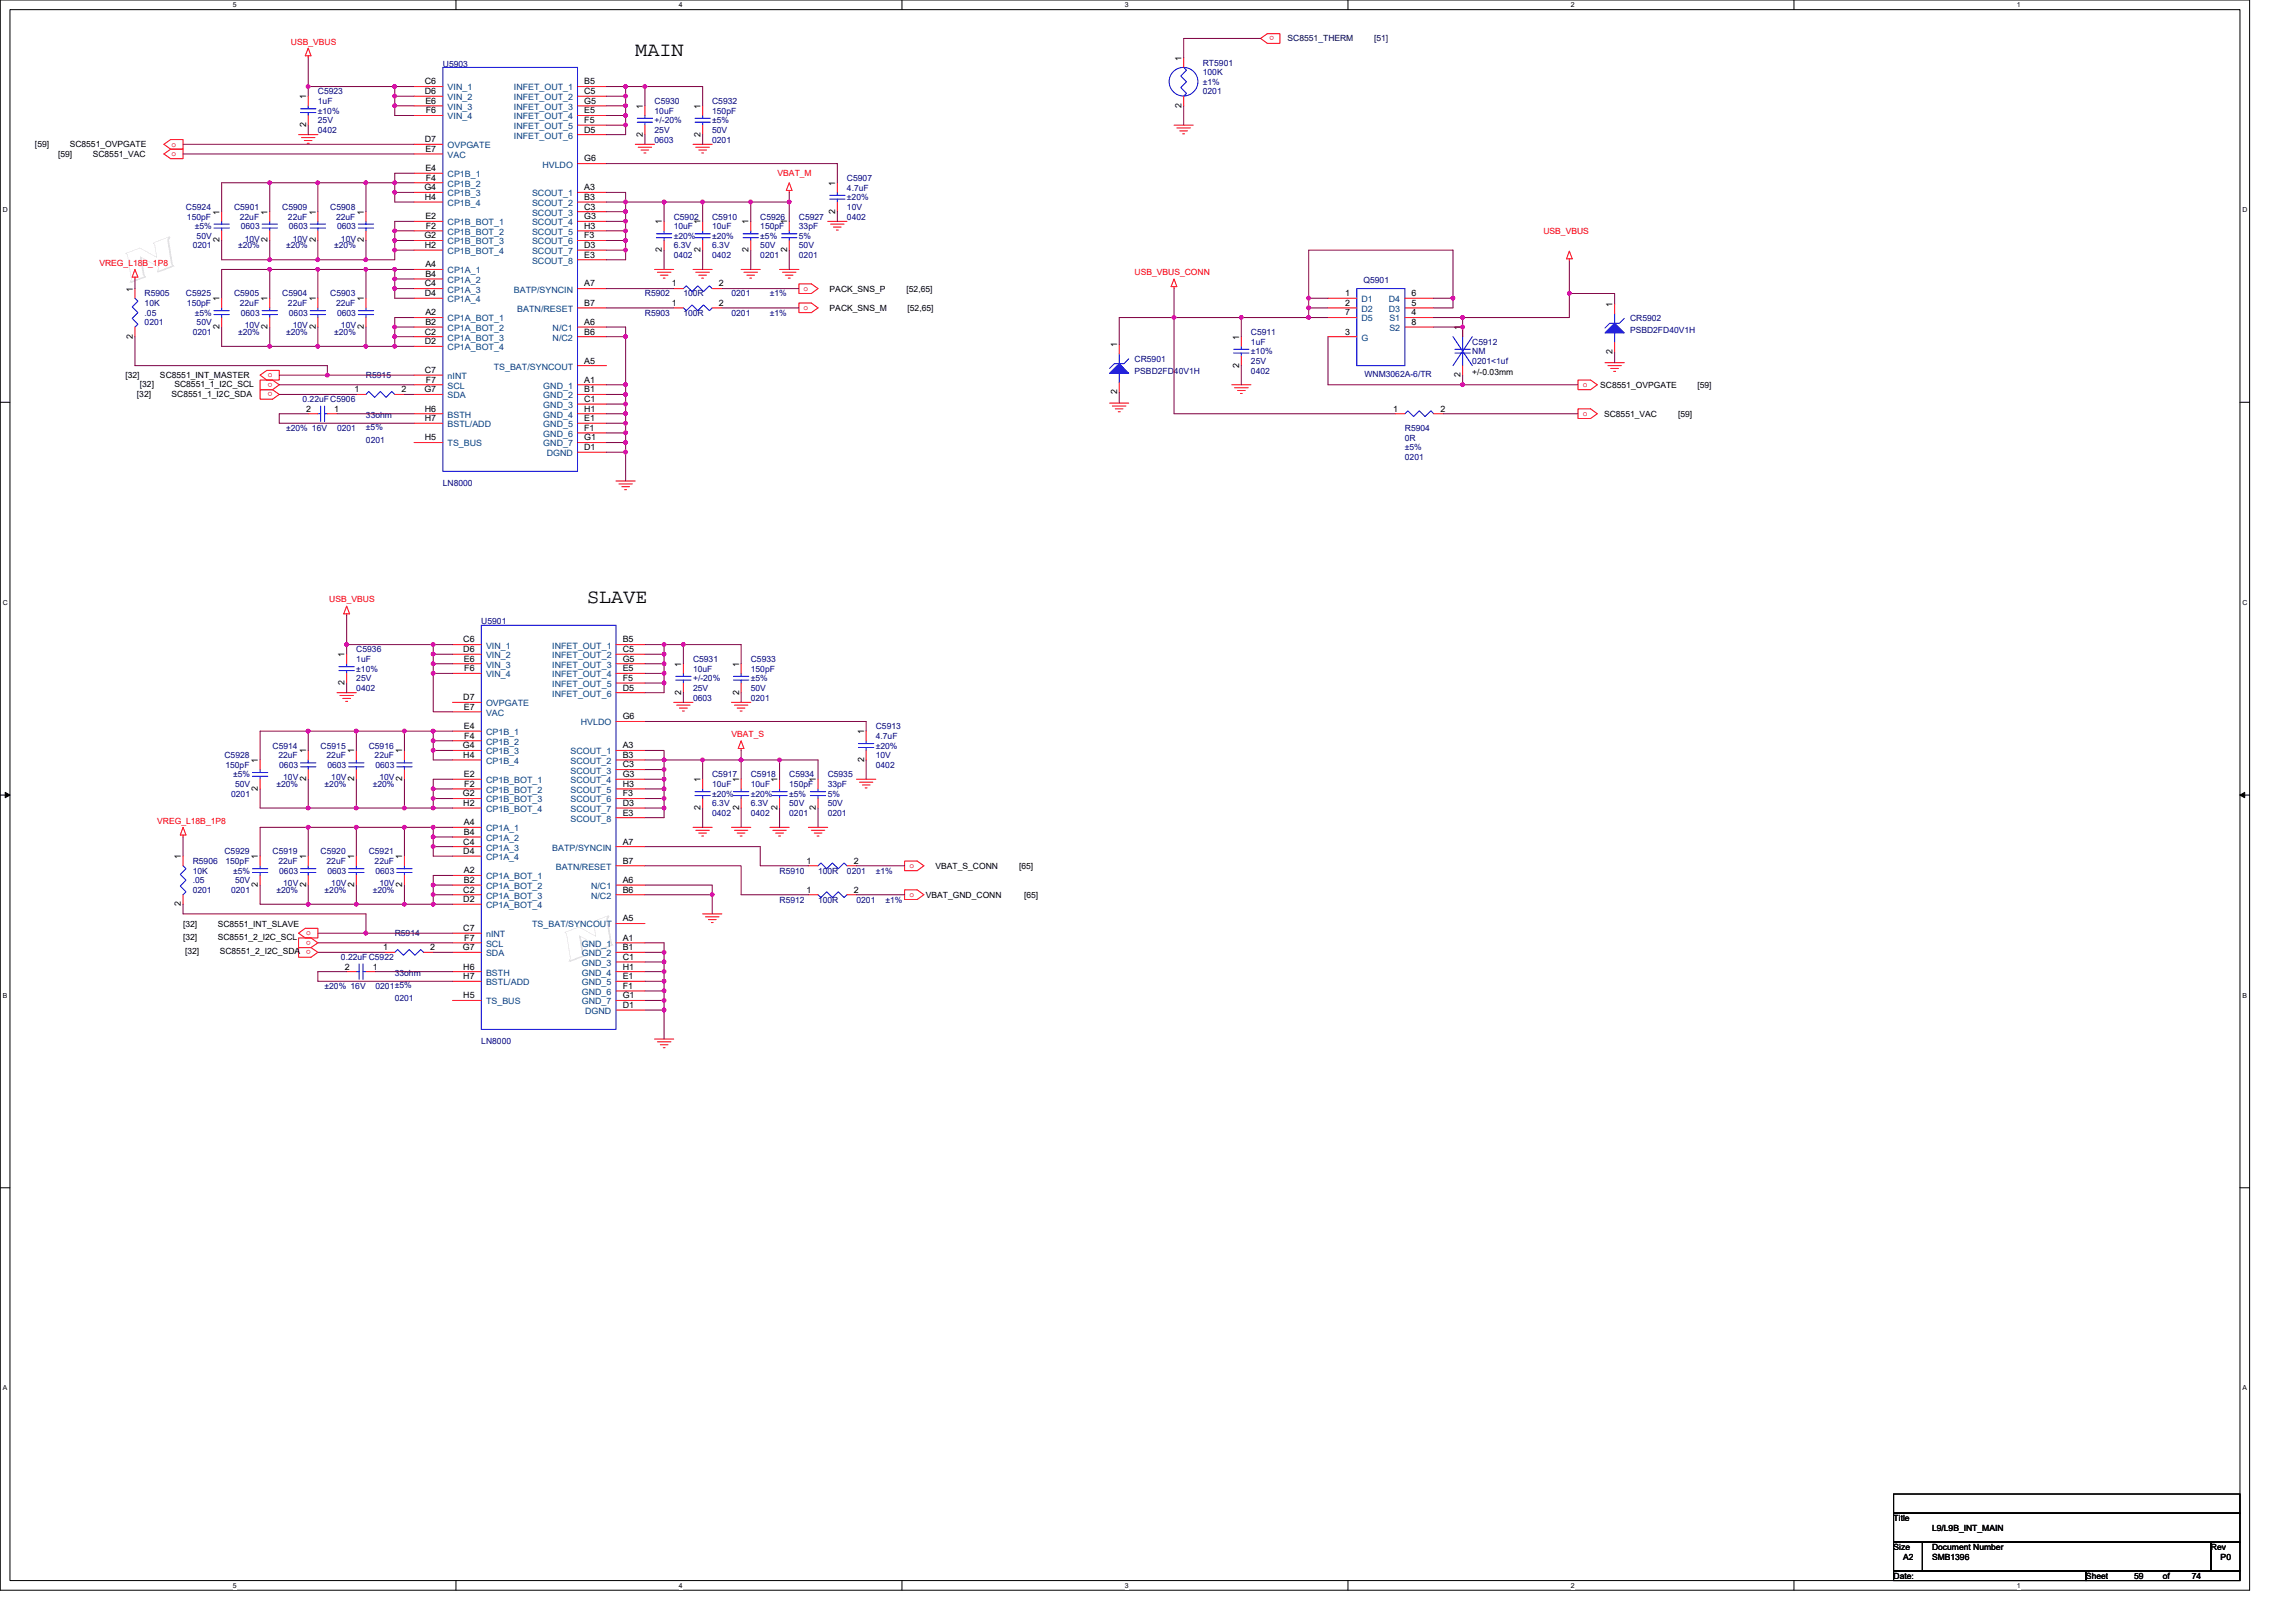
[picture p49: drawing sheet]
<svg xmlns="http://www.w3.org/2000/svg" width="297mm" height="210mm" viewBox="0 0 297 210" stroke-linecap="round" stroke-linejoin="round" font-family="sans-serif">
<defs><g id="words">
<g font-size="2.6">
<text x="82.2" y="7.2">MAIN</text>
<text x="76" y="78">SLAVE</text>
</g>
<g font-size="1.1" fill="#f00">
<text x="37.6" y="5.8">USB_VBUS</text>
<text x="164.8" y="4.7" transform="rotate(180 164.8 4.7)">o</text>
<text x="22.2" y="19">o</text>
<text x="22.2" y="20.2">o</text>
<text x="100.6" y="22.8">VBAT_M</text>
<text x="12.9" y="34.4">VREG_L18B_1P8</text>
<text x="146.8" y="35.6">USB_VBUS_CONN</text>
<text x="199.7" y="30.3">USB_VBUS</text>
<text x="104" y="37.6">o</text>
<text x="104" y="40.1">o</text>
<text x="34.6" y="48.8">o</text>
<text x="35.3" y="50.7" transform="rotate(180 35.3 50.7)">o</text>
<text x="35.3" y="49.5" transform="rotate(180 35.3 49.5)">o</text>
<text x="204.8" y="50.1">o</text>
<text x="204.8" y="53.8">o</text>
<text x="42.6" y="77.9">USB_VBUS</text>
<text x="94.6" y="95.4">VBAT_S</text>
<text x="20.3" y="106.6">VREG_L18B_1P8</text>
<text x="117.7" y="112.3">o</text>
<text x="117.7" y="116">o</text>
<text x="39.6" y="121">o</text>
<text x="40.2" y="122.9" transform="rotate(180 40.2 122.9)">o</text>
<text x="40.2" y="121.7" transform="rotate(180 40.2 121.7)">o</text>
</g>
<g font-size="1.1" fill="#000040">
<text x="166.6" y="5.2">SC8551_THERM</text>
<text x="177.8" y="5.2">[51]</text>
</g>
<g font-size="1.1">
<text x="55" y="10.9">C6</text>
<text x="75.6" y="10.9">B5</text>
<text x="152.9" y="7.9" transform="rotate(-90 152.9 7.9)">1</text>
<text x="39.6" y="16.4" transform="rotate(-90 39.6 16.4)">2</text>
<text x="39.6" y="12.8" transform="rotate(-90 39.6 12.8)">1</text>
<text x="55" y="12.2">D6</text>
<text x="55" y="13.4">E6</text>
<text x="55.1" y="14.7">F6</text>
<text x="75.6" y="12.2">C5</text>
<text x="75.6" y="17.1">D5</text>
<text x="75.6" y="14.7">E5</text>
<text x="75.6" y="15.9">F5</text>
<text x="75.6" y="13.4">G5</text>
<text x="83.2" y="17.7" transform="rotate(-90 83.2 17.7)">2</text>
<text x="83.2" y="14.1" transform="rotate(-90 83.2 14.1)">1</text>
<text x="90.6" y="17.7" transform="rotate(-90 90.6 17.7)">2</text>
<text x="90.6" y="14.1" transform="rotate(-90 90.6 14.1)">1</text>
<text x="152.9" y="13.9" transform="rotate(-90 152.9 13.9)">2</text>
<text x="4.5" y="19.1">[59]</text>
<text x="7.5" y="20.3">[59]</text>
<text x="9" y="19.1">SC8551_OVPGATE</text>
<text x="12" y="20.3">SC8551_VAC</text>
<text x="55" y="18.4">D7</text>
<text x="55" y="22.1">E4</text>
<text x="55" y="19.6">E7</text>
<text x="55.1" y="23.4">F4</text>
<text x="75.6" y="20.9">G6</text>
<text x="28.4" y="27.8" transform="rotate(-90 28.4 27.8)">1</text>
<text x="34.6" y="27.8" transform="rotate(-90 34.6 27.8)">1</text>
<text x="40.8" y="27.8" transform="rotate(-90 40.8 27.8)">1</text>
<text x="47.1" y="27.8" transform="rotate(-90 47.1 27.8)">1</text>
<text x="54.9" y="24.6">G4</text>
<text x="55" y="25.9">H4</text>
<text x="55" y="28.4">E2</text>
<text x="55.1" y="29.6">F2</text>
<text x="75.6" y="24.6">A3</text>
<text x="75.6" y="25.9">B3</text>
<text x="75.6" y="27.1">C3</text>
<text x="75.6" y="28.4">G3</text>
<text x="75.6" y="29.6">H3</text>
<text x="85.6" y="29" transform="rotate(-90 85.6 29)">1</text>
<text x="90.6" y="29" transform="rotate(-90 90.6 29)">1</text>
<text x="96.9" y="29" transform="rotate(-90 96.9 29)">1</text>
<text x="101.8" y="29" transform="rotate(-90 101.8 29)">1</text>
<text x="108.1" y="27.6" transform="rotate(-90 108.1 27.6)">2</text>
<text x="108.1" y="24" transform="rotate(-90 108.1 24)">1</text>
<text x="28.4" y="31.4" transform="rotate(-90 28.4 31.4)">2</text>
<text x="34.6" y="31.4" transform="rotate(-90 34.6 31.4)">2</text>
<text x="40.8" y="31.4" transform="rotate(-90 40.8 31.4)">2</text>
<text x="47.1" y="31.4" transform="rotate(-90 47.1 31.4)">2</text>
<text x="54.9" y="30.8">G2</text>
<text x="55" y="32.1">H2</text>
<text x="55" y="34.6">A4</text>
<text x="55" y="35.8">B4</text>
<text x="75.6" y="32.1">D3</text>
<text x="75.6" y="33.3">E3</text>
<text x="75.6" y="30.8">F3</text>
<text x="85.6" y="32.6" transform="rotate(-90 85.6 32.6)">2</text>
<text x="90.6" y="32.6" transform="rotate(-90 90.6 32.6)">2</text>
<text x="96.9" y="32.6" transform="rotate(-90 96.9 32.6)">2</text>
<text x="101.8" y="32.6" transform="rotate(-90 101.8 32.6)">2</text>
<text x="17.2" y="37.7" transform="rotate(-90 17.2 37.7)">1</text>
<text x="28.4" y="39" transform="rotate(-90 28.4 39)">1</text>
<text x="34.6" y="39" transform="rotate(-90 34.6 39)">1</text>
<text x="40.8" y="39" transform="rotate(-90 40.8 39)">1</text>
<text x="47.1" y="39" transform="rotate(-90 47.1 39)">1</text>
<text x="55" y="37.1">C4</text>
<text x="55" y="38.3">D4</text>
<text x="55" y="40.8">A2</text>
<text x="75.6" y="39.6">B7</text>
<text x="75.6" y="37.1">A7</text>
<text x="86.9" y="37.1">1</text>
<text x="86.9" y="39.6">1</text>
<text x="93" y="37.1">2</text>
<text x="93" y="39.6">2</text>
<text x="107.3" y="37.7">PACK_SNS_P</text>
<text x="107.3" y="40.2">PACK_SNS_M</text>
<text x="117.3" y="37.7">[52,65]</text>
<text x="117.4" y="40.2">[52,65]</text>
<text x="174" y="38.3">1</text>
<text x="174" y="39.6">2</text>
<text x="174" y="40.8">7</text>
<text x="182.6" y="40.8">4</text>
<text x="182.6" y="39.6">5</text>
<text x="182.6" y="38.3">6</text>
<text x="208.6" y="39.7" transform="rotate(-90 208.6 39.7)">1</text>
<text x="17.2" y="43.8" transform="rotate(-90 17.2 43.8)">2</text>
<text x="28.4" y="42.6" transform="rotate(-90 28.4 42.6)">2</text>
<text x="34.6" y="42.6" transform="rotate(-90 34.6 42.6)">2</text>
<text x="40.8" y="42.6" transform="rotate(-90 40.8 42.6)">2</text>
<text x="47.1" y="42.6" transform="rotate(-90 47.1 42.6)">2</text>
<text x="55" y="43.3">C2</text>
<text x="55" y="44.5">D2</text>
<text x="55" y="42">B2</text>
<text x="75.6" y="47">A5</text>
<text x="75.6" y="42">A6</text>
<text x="75.6" y="43.3">B6</text>
<text x="144.5" y="44.9" transform="rotate(-90 144.5 44.9)">1</text>
<text x="160.3" y="47.6" transform="rotate(-90 160.3 47.6)">2</text>
<text x="160.3" y="43.9" transform="rotate(-90 160.3 43.9)">1</text>
<text x="174" y="43.3">3</text>
<text x="182.6" y="42">8</text>
<text x="189" y="42.7" transform="rotate(-90 189 42.7)">1</text>
<text x="208.6" y="45.8" transform="rotate(-90 208.6 45.8)">2</text>
<text x="16.2" y="48.9">[32]</text>
<text x="17.7" y="51.3">[32]</text>
<text x="18.1" y="50.1">[32]</text>
<text x="20.7" y="48.9">SC8551_INT_MASTER</text>
<text x="22.2" y="51.3">SC8551_1_I2C_SDA</text>
<text x="22.6" y="50.1">SC8551_1_I2C_SCL</text>
<text x="39.6" y="53.3">2</text>
<text x="43.2" y="53.3">1</text>
<text x="45.8" y="50.8">1</text>
<text x="51.9" y="50.8">2</text>
<text x="54.9" y="50.8">G7</text>
<text x="55" y="48.3">C7</text>
<text x="55" y="53.3">H6</text>
<text x="55.1" y="49.5">F7</text>
<text x="75.6" y="49.5">A1</text>
<text x="75.6" y="50.8">B1</text>
<text x="75.6" y="52">C1</text>
<text x="75.6" y="53.3">H1</text>
<text x="144.5" y="51" transform="rotate(-90 144.5 51)">2</text>
<text x="180.3" y="53.3">1</text>
<text x="186.3" y="53.3">2</text>
<text x="189" y="48.8" transform="rotate(-90 189 48.8)">2</text>
<text x="190.5" y="48.6">+/-0.03mm</text>
<text x="207" y="50.2">SC8551_OVPGATE</text>
<text x="207.5" y="53.9">SC8551_VAC</text>
<text x="217.1" y="53.9">[59]</text>
<text x="219.6" y="50.2">[59]</text>
<text x="55" y="57">H5</text>
<text x="55" y="54.5">H7</text>
<text x="75.6" y="54.5">E1</text>
<text x="75.6" y="55.7">F1</text>
<text x="75.6" y="57">G1</text>
<text x="75.6" y="58.2">D1</text>
<text x="59.9" y="83.1">C6</text>
<text x="80.6" y="83.1">B5</text>
<text x="44.6" y="88.6" transform="rotate(-90 44.6 88.6)">2</text>
<text x="44.6" y="85" transform="rotate(-90 44.6 85)">1</text>
<text x="59.9" y="84.4">D6</text>
<text x="60" y="85.6">E6</text>
<text x="60.1" y="86.8">F6</text>
<text x="80.6" y="84.4">C5</text>
<text x="80.6" y="89.3">D5</text>
<text x="80.6" y="86.8">E5</text>
<text x="80.6" y="88.1">F5</text>
<text x="80.6" y="85.6">G5</text>
<text x="88.1" y="89.9" transform="rotate(-90 88.1 89.9)">2</text>
<text x="88.1" y="86.3" transform="rotate(-90 88.1 86.3)">1</text>
<text x="95.6" y="89.9" transform="rotate(-90 95.6 89.9)">2</text>
<text x="95.6" y="86.3" transform="rotate(-90 95.6 86.3)">1</text>
<text x="59.9" y="90.6">D7</text>
<text x="60" y="94.3">E4</text>
<text x="60" y="91.8">E7</text>
<text x="60.1" y="95.6">F4</text>
<text x="80.6" y="93.1">G6</text>
<text x="111.8" y="95" transform="rotate(-90 111.8 95)">1</text>
<text x="33.4" y="98.7" transform="rotate(-90 33.4 98.7)">1</text>
<text x="39.6" y="101.1" transform="rotate(-90 39.6 101.1)">2</text>
<text x="39.6" y="97.5" transform="rotate(-90 39.6 97.5)">1</text>
<text x="45.8" y="101.1" transform="rotate(-90 45.8 101.1)">2</text>
<text x="45.8" y="97.5" transform="rotate(-90 45.8 97.5)">1</text>
<text x="52" y="101.1" transform="rotate(-90 52 101.1)">2</text>
<text x="52" y="97.5" transform="rotate(-90 52 97.5)">1</text>
<text x="59.9" y="96.8">G4</text>
<text x="59.9" y="98">H4</text>
<text x="60" y="100.5">E2</text>
<text x="60.1" y="101.8">F2</text>
<text x="80.6" y="96.8">A3</text>
<text x="80.6" y="98">B3</text>
<text x="80.6" y="99.3">C3</text>
<text x="80.6" y="100.5">G3</text>
<text x="80.6" y="101.8">H3</text>
<text x="90.6" y="101.2" transform="rotate(-90 90.6 101.2)">1</text>
<text x="95.6" y="101.2" transform="rotate(-90 95.6 101.2)">1</text>
<text x="100.6" y="101.2" transform="rotate(-90 100.6 101.2)">1</text>
<text x="105.6" y="101.2" transform="rotate(-90 105.6 101.2)">1</text>
<text x="111.8" y="98.6" transform="rotate(-90 111.8 98.6)">2</text>
<text x="33.4" y="102.3" transform="rotate(-90 33.4 102.3)">2</text>
<text x="59.9" y="103">G2</text>
<text x="59.9" y="104.3">H2</text>
<text x="60" y="106.8">A4</text>
<text x="80.6" y="104.3">D3</text>
<text x="80.6" y="105.5">E3</text>
<text x="80.6" y="103">F3</text>
<text x="90.6" y="104.8" transform="rotate(-90 90.6 104.8)">2</text>
<text x="95.6" y="104.8" transform="rotate(-90 95.6 104.8)">2</text>
<text x="100.6" y="104.8" transform="rotate(-90 100.6 104.8)">2</text>
<text x="105.6" y="104.8" transform="rotate(-90 105.6 104.8)">2</text>
<text x="23.4" y="111.1" transform="rotate(-90 23.4 111.1)">1</text>
<text x="33.4" y="111.1" transform="rotate(-90 33.4 111.1)">1</text>
<text x="39.6" y="111.1" transform="rotate(-90 39.6 111.1)">1</text>
<text x="45.8" y="111.1" transform="rotate(-90 45.8 111.1)">1</text>
<text x="52" y="111.1" transform="rotate(-90 52 111.1)">1</text>
<text x="59.9" y="109.3">C4</text>
<text x="59.9" y="110.5">D4</text>
<text x="60" y="113">A2</text>
<text x="60" y="108">B4</text>
<text x="80.6" y="111.7">B7</text>
<text x="80.6" y="109.3">A7</text>
<text x="104.3" y="111.7">1</text>
<text x="110.4" y="111.7">2</text>
<text x="121" y="112.4">VBAT_S_CONN</text>
<text x="131.8" y="112.4">[65]</text>
<text x="23.4" y="117.3" transform="rotate(-90 23.4 117.3)">2</text>
<text x="23.7" y="119.9">[32]</text>
<text x="28.2" y="119.9">SC8551_INT_SLAVE</text>
<text x="33.4" y="114.8" transform="rotate(-90 33.4 114.8)">2</text>
<text x="39.6" y="114.8" transform="rotate(-90 39.6 114.8)">2</text>
<text x="45.8" y="114.8" transform="rotate(-90 45.8 114.8)">2</text>
<text x="52" y="114.8" transform="rotate(-90 52 114.8)">2</text>
<text x="59.9" y="115.5">C2</text>
<text x="59.9" y="116.7">D2</text>
<text x="60" y="114.2">B2</text>
<text x="80.6" y="119.2">A5</text>
<text x="80.6" y="114.2">A6</text>
<text x="80.6" y="115.5">B6</text>
<text x="104.3" y="115.5">1</text>
<text x="110.4" y="115.5">2</text>
<text x="119.8" y="116.1">VBAT_GND_CONN</text>
<text x="132.5" y="116.1">[65]</text>
<text x="23.7" y="121.6">[32]</text>
<text x="23.9" y="123.5">[32]</text>
<text x="28.2" y="121.6">SC8551_2_I2C_SCL</text>
<text x="28.4" y="123.5">SC8551_2_I2C_SDA</text>
<text x="44.6" y="125.4">2</text>
<text x="48.2" y="125.4">1</text>
<text x="49.6" y="122.9">1</text>
<text x="55.7" y="122.9">2</text>
<text x="59.9" y="122.9">G7</text>
<text x="59.9" y="120.5">C7</text>
<text x="59.9" y="125.4">H6</text>
<text x="60.1" y="121.7">F7</text>
<text x="80.6" y="121.7">A1</text>
<text x="80.6" y="122.9">B1</text>
<text x="80.6" y="124.2">C1</text>
<text x="80.6" y="125.4">H1</text>
<text x="59.9" y="129.2">H5</text>
<text x="59.9" y="126.7">H7</text>
<text x="80.6" y="126.7">E1</text>
<text x="80.6" y="127.9">F1</text>
<text x="80.6" y="129.2">G1</text>
<text x="80.6" y="130.4">D1</text>
<text x="245" y="196.8">Title</text>
<text x="245" y="200.5">Size</text>
<text x="246.2" y="201.8">A2</text>
<text x="250" y="200.5">Document Number</text>
<text x="250" y="201.8">SMB1396</text>
<text x="250" y="198">L9/L9B_INT_MAIN</text>
<text x="286" y="200.5">Rev</text>
<text x="287.3" y="201.8">P0</text>
<text x="245" y="204.3">Date:</text>
<text x="269.9" y="204.3">Sheet</text>
<text x="276.1" y="204.3">59</text>
<text x="279.8" y="204.3">of</text>
<text x="283.6" y="204.3">74</text>
</g>
<g font-size="1.1" fill="#000080">
<text x="57.3" y="8.6">U5903</text>
<text x="155.6" y="8.5">RT5901</text>
<text x="155.6" y="9.7">100K</text>
<text x="155.6" y="11">±1%</text>
<text x="41.1" y="12.2">C5923</text>
<text x="41.1" y="13.5">1uF</text>
<text x="41.1" y="17.2">0402</text>
<text x="41.1" y="16">25V</text>
<text x="41.1" y="14.7">±10%</text>
<text x="84.7" y="13.5">C5930</text>
<text x="84.7" y="14.7">10uF</text>
<text x="84.7" y="17.2">25V</text>
<text x="84.7" y="16">+/-20%</text>
<text x="92.1" y="13.5">C5932</text>
<text x="92.1" y="14.7">150pF</text>
<text x="92.1" y="17.2">50V</text>
<text x="92.1" y="16">±5%</text>
<text x="155.6" y="12.2">0201</text>
<text x="84.7" y="18.4">0603</text>
<text x="92.1" y="18.4">0201</text>
<text x="109.6" y="23.4">C5907</text>
<text x="24.1" y="27.2">C5924</text>
<text x="24.2" y="28.4">150pF</text>
<text x="25.2" y="29.7">±5%</text>
<text x="30.3" y="27.2">C5901</text>
<text x="31" y="28.4">22uF</text>
<text x="31.2" y="29.7">0603</text>
<text x="36.5" y="27.2">C5909</text>
<text x="37.3" y="28.4">22uF</text>
<text x="37.4" y="29.7">0603</text>
<text x="42.7" y="27.2">C5908</text>
<text x="43.5" y="28.4">22uF</text>
<text x="43.6" y="29.7">0603</text>
<text x="87.2" y="28.4">C5902</text>
<text x="87.2" y="29.7">10uF</text>
<text x="92.1" y="28.4">C5910</text>
<text x="92.1" y="29.7">10uF</text>
<text x="98.4" y="28.4">C5926</text>
<text x="98.4" y="29.7">150pF</text>
<text x="103.4" y="28.4">C5927</text>
<text x="103.4" y="29.7">33pF</text>
<text x="109.6" y="24.7">4.7uF</text>
<text x="109.6" y="28.4">0402</text>
<text x="109.6" y="27.2">10V</text>
<text x="109.6" y="25.9">±20%</text>
<text x="24.9" y="32.1">0201</text>
<text x="25.4" y="30.9">50V</text>
<text x="30.8" y="32.1">±20%</text>
<text x="31.7" y="31.3">10V</text>
<text x="37" y="32.1">±20%</text>
<text x="37.9" y="31.3">10V</text>
<text x="43.2" y="32.1">±20%</text>
<text x="44.1" y="31.3">10V</text>
<text x="87.2" y="33.4">0402</text>
<text x="87.2" y="32.1">6.3V</text>
<text x="87.2" y="30.9">±20%</text>
<text x="92.1" y="33.4">0402</text>
<text x="92.1" y="32.1">6.3V</text>
<text x="92.1" y="30.9">±20%</text>
<text x="98.4" y="33.4">0201</text>
<text x="98.4" y="32.1">50V</text>
<text x="98.4" y="30.9">±5%</text>
<text x="103.4" y="33.4">0201</text>
<text x="103.4" y="32.1">50V</text>
<text x="103.4" y="30.9">5%</text>
<text x="18.7" y="38.4">R5905</text>
<text x="18.7" y="39.6">10K</text>
<text x="18.7" y="40.9">.05</text>
<text x="24.1" y="38.4">C5925</text>
<text x="24.2" y="39.6">150pF</text>
<text x="25.2" y="40.9">±5%</text>
<text x="30.3" y="38.4">C5905</text>
<text x="31" y="39.6">22uF</text>
<text x="31.2" y="40.9">0603</text>
<text x="36.5" y="38.4">C5904</text>
<text x="37.3" y="39.6">22uF</text>
<text x="37.4" y="40.9">0603</text>
<text x="42.7" y="38.4">C5903</text>
<text x="43.5" y="39.6">22uF</text>
<text x="43.6" y="40.9">0603</text>
<text x="83.4" y="38.4">R5902</text>
<text x="83.4" y="40.9">R5903</text>
<text x="88.4" y="38.4">100R</text>
<text x="88.4" y="40.9">100R</text>
<text x="94.6" y="38.4">0201</text>
<text x="94.6" y="40.9">0201</text>
<text x="99.6" y="38.4">±1%</text>
<text x="99.6" y="40.9">±1%</text>
<text x="176.4" y="36.6">Q5901</text>
<text x="210.9" y="41.6">CR5902</text>
<text x="18.7" y="42.1">0201</text>
<text x="24.9" y="43.3">0201</text>
<text x="25.4" y="42.1">50V</text>
<text x="30.8" y="43.3">±20%</text>
<text x="31.7" y="42.5">10V</text>
<text x="37" y="43.3">±20%</text>
<text x="37.9" y="42.5">10V</text>
<text x="43.2" y="43.3">±20%</text>
<text x="44.1" y="42.5">10V</text>
<text x="146.8" y="46.8">CR5901</text>
<text x="161.8" y="43.3">C5911</text>
<text x="161.8" y="44.6">1uF</text>
<text x="161.8" y="47.1">25V</text>
<text x="161.8" y="45.8">±10%</text>
<text x="190.5" y="44.6">C5912</text>
<text x="190.5" y="45.8">NM</text>
<text x="190.5" y="47.1">0201&lt;1uf</text>
<text x="210.9" y="43.1">PSBD2FD40V1H</text>
<text x="39.1" y="52">0.22uFC5906</text>
<text x="47.3" y="48.9">R5915</text>
<text x="146.8" y="48.3">PSBD2FD40V1H</text>
<text x="161.8" y="48.3">0402</text>
<text x="176.5" y="48.8">WNM3062A-6/TR</text>
<text x="37" y="55.8">±20% 16V</text>
<text x="43.6" y="55.8">0201</text>
<text x="47.3" y="54">33ohm</text>
<text x="47.3" y="55.7">±5%</text>
<text x="47.3" y="57.3">0201</text>
<text x="181.8" y="55.8">R5904</text>
<text x="181.8" y="57">0R</text>
<text x="181.8" y="58.3">±5%</text>
<text x="181.8" y="59.5">0201</text>
<text x="57.3" y="62.9">LN8000</text>
<text x="62.3" y="80.8">U5901</text>
<text x="46.1" y="84.4">C5936</text>
<text x="46.1" y="85.7">1uF</text>
<text x="46.1" y="89.4">0402</text>
<text x="46.1" y="88.1">25V</text>
<text x="46.1" y="86.9">±10%</text>
<text x="89.7" y="85.7">C5931</text>
<text x="89.7" y="86.9">10uF</text>
<text x="89.7" y="89.4">25V</text>
<text x="89.7" y="88.1">+/-20%</text>
<text x="97.1" y="85.7">C5933</text>
<text x="97.1" y="86.9">150pF</text>
<text x="97.1" y="89.4">50V</text>
<text x="97.1" y="88.1">±5%</text>
<text x="89.7" y="90.6">0603</text>
<text x="97.1" y="90.6">0201</text>
<text x="113.3" y="94.4">C5913</text>
<text x="113.3" y="95.6">4.7uF</text>
<text x="29" y="98.1">C5928</text>
<text x="29.2" y="99.3">150pF</text>
<text x="30.2" y="100.6">±5%</text>
<text x="30.4" y="101.8">50V</text>
<text x="35.3" y="96.9">C5914</text>
<text x="35.8" y="101.8">±20%</text>
<text x="36" y="98.1">22uF</text>
<text x="36.1" y="99.3">0603</text>
<text x="36.6" y="101">10V</text>
<text x="41.5" y="96.9">C5915</text>
<text x="42" y="101.8">±20%</text>
<text x="42.2" y="98.1">22uF</text>
<text x="42.4" y="99.3">0603</text>
<text x="42.9" y="101">10V</text>
<text x="47.7" y="96.9">C5916</text>
<text x="48.2" y="101.8">±20%</text>
<text x="48.5" y="98.1">22uF</text>
<text x="48.6" y="99.3">0603</text>
<text x="49.1" y="101">10V</text>
<text x="92.1" y="100.6">C5917</text>
<text x="92.1" y="101.8">10uF</text>
<text x="97.1" y="100.6">C5918</text>
<text x="97.1" y="101.8">10uF</text>
<text x="102.1" y="100.6">C5934</text>
<text x="102.1" y="101.8">150pF</text>
<text x="107.1" y="100.6">C5935</text>
<text x="107.1" y="101.8">33pF</text>
<text x="113.3" y="99.3">0402</text>
<text x="113.3" y="98.1">10V</text>
<text x="113.3" y="96.9">±20%</text>
<text x="29.9" y="103.1">0201</text>
<text x="92.1" y="105.6">0402</text>
<text x="92.1" y="104.3">6.3V</text>
<text x="92.1" y="103.1">±20%</text>
<text x="97.1" y="105.6">0402</text>
<text x="97.1" y="104.3">6.3V</text>
<text x="97.1" y="103.1">±20%</text>
<text x="102.1" y="105.6">0201</text>
<text x="102.1" y="104.3">50V</text>
<text x="102.1" y="103.1">±5%</text>
<text x="107.1" y="105.6">0201</text>
<text x="107.1" y="104.3">50V</text>
<text x="107.1" y="103.1">5%</text>
<text x="24.9" y="111.8">R5906</text>
<text x="24.9" y="113">10K</text>
<text x="29" y="110.6">C5929</text>
<text x="29.2" y="111.8">150pF</text>
<text x="30.2" y="113">±5%</text>
<text x="35.3" y="110.6">C5919</text>
<text x="36" y="111.8">22uF</text>
<text x="36.1" y="113">0603</text>
<text x="41.5" y="110.6">C5920</text>
<text x="42.2" y="111.8">22uF</text>
<text x="42.4" y="113">0603</text>
<text x="47.7" y="110.6">C5921</text>
<text x="48.5" y="111.8">22uF</text>
<text x="48.6" y="113">0603</text>
<text x="100.9" y="113">R5910</text>
<text x="105.8" y="113">100R</text>
<text x="109.6" y="113">0201</text>
<text x="113.3" y="113">±1%</text>
<text x="24.9" y="114.3">.05</text>
<text x="24.9" y="115.5">0201</text>
<text x="29.9" y="115.5">0201</text>
<text x="30.4" y="114.3">50V</text>
<text x="35.8" y="115.5">±20%</text>
<text x="36.6" y="114.7">10V</text>
<text x="42" y="115.5">±20%</text>
<text x="42.9" y="114.7">10V</text>
<text x="48.2" y="115.5">±20%</text>
<text x="49.1" y="114.7">10V</text>
<text x="100.9" y="116.8">R5912</text>
<text x="105.8" y="116.8">100R</text>
<text x="110.8" y="116.8">0201</text>
<text x="114.5" y="116.8">±1%</text>
<text x="44.1" y="124.2">0.22uFC5922</text>
<text x="51.1" y="121.1">R5914</text>
<text x="42" y="128">±20% 16V</text>
<text x="48.6" y="128">0201±5%</text>
<text x="51.1" y="126.2">33ohm</text>
<text x="51.1" y="129.5">0201</text>
<text x="62.3" y="135.1">LN8000</text>
</g>
<g font-size="1.1" fill="#004080">
<text x="57.9" y="11.7">VIN_1</text>
<text x="66.5" y="11.7">INFET_OUT_1</text>
<text x="57.9" y="13">VIN_2</text>
<text x="57.9" y="14.2">VIN_3</text>
<text x="57.9" y="15.5">VIN_4</text>
<text x="66.5" y="13">INFET_OUT_2</text>
<text x="66.5" y="17.9">INFET_OUT_6</text>
<text x="66.5" y="15.5">INFET_OUT_4</text>
<text x="66.5" y="16.7">INFET_OUT_5</text>
<text x="66.5" y="14.2">INFET_OUT_3</text>
<text x="57.9" y="19.2">OVPGATE</text>
<text x="57.9" y="22.9">CP1B_1</text>
<text x="57.9" y="20.4">VAC</text>
<text x="70.2" y="21.7">HVLDO</text>
<text x="57.9" y="29.1">CP1B_BOT_1</text>
<text x="57.9" y="24.2">CP1B_2</text>
<text x="57.9" y="25.4">CP1B_3</text>
<text x="57.9" y="26.6">CP1B_4</text>
<text x="68.8" y="25.4">SCOUT_1</text>
<text x="68.8" y="26.6">SCOUT_2</text>
<text x="68.8" y="27.9">SCOUT_3</text>
<text x="68.8" y="29.1">SCOUT_4</text>
<text x="57.9" y="35.4">CP1A_1</text>
<text x="57.9" y="30.4">CP1B_BOT_2</text>
<text x="57.9" y="31.6">CP1B_BOT_3</text>
<text x="57.9" y="32.9">CP1B_BOT_4</text>
<text x="68.8" y="32.9">SCOUT_7</text>
<text x="68.8" y="34.1">SCOUT_8</text>
<text x="68.8" y="31.6">SCOUT_6</text>
<text x="68.8" y="30.4">SCOUT_5</text>
<text x="57.9" y="41.6">CP1A_BOT_1</text>
<text x="57.9" y="36.6">CP1A_2</text>
<text x="57.9" y="37.8">CP1A_3</text>
<text x="57.9" y="39.1">CP1A_4</text>
<text x="66.5" y="37.8">BATP/SYNCIN</text>
<text x="66.9" y="40.3">BATN/RESET</text>
<text x="176.1" y="39.1">D1</text>
<text x="176.1" y="40.3">D2</text>
<text x="176.1" y="41.6">D5</text>
<text x="179.7" y="40.3">D3</text>
<text x="179.7" y="39.1">D4</text>
<text x="179.7" y="41.6">S1</text>
<text x="57.9" y="42.8">CP1A_BOT_2</text>
<text x="57.9" y="44.1">CP1A_BOT_3</text>
<text x="57.9" y="45.3">CP1A_BOT_4</text>
<text x="63.9" y="47.8">TS_BAT/SYNCOUT</text>
<text x="71.5" y="42.8">N/C1</text>
<text x="71.5" y="44.1">N/C2</text>
<text x="176.1" y="44.1">G</text>
<text x="179.7" y="42.8">S2</text>
<text x="57.9" y="49">nINT</text>
<text x="57.9" y="50.3">SCL</text>
<text x="57.9" y="51.5">SDA</text>
<text x="70.3" y="50.3">GND_1</text>
<text x="70.3" y="51.5">GND_2</text>
<text x="70.3" y="52.8">GND_3</text>
<text x="57.9" y="57.8">TS_BUS</text>
<text x="57.9" y="54">BSTH</text>
<text x="57.9" y="55.3">BSTL/ADD</text>
<text x="70.3" y="55.3">GND_5</text>
<text x="70.3" y="56.5">GND_6</text>
<text x="70.3" y="57.8">GND_7</text>
<text x="70.3" y="54">GND_4</text>
<text x="70.7" y="59">DGND</text>
<text x="62.9" y="83.9">VIN_1</text>
<text x="71.5" y="83.9">INFET_OUT_1</text>
<text x="62.9" y="85.2">VIN_2</text>
<text x="62.9" y="86.4">VIN_3</text>
<text x="62.9" y="87.6">VIN_4</text>
<text x="71.5" y="85.2">INFET_OUT_2</text>
<text x="71.5" y="87.6">INFET_OUT_4</text>
<text x="71.5" y="88.9">INFET_OUT_5</text>
<text x="71.5" y="86.4">INFET_OUT_3</text>
<text x="62.9" y="91.4">OVPGATE</text>
<text x="62.9" y="95.1">CP1B_1</text>
<text x="62.9" y="92.6">VAC</text>
<text x="71.5" y="90.1">INFET_OUT_6</text>
<text x="75.1" y="93.9">HVLDO</text>
<text x="62.9" y="101.3">CP1B_BOT_1</text>
<text x="62.9" y="96.4">CP1B_2</text>
<text x="62.9" y="97.6">CP1B_3</text>
<text x="62.9" y="98.8">CP1B_4</text>
<text x="73.8" y="97.6">SCOUT_1</text>
<text x="73.8" y="98.8">SCOUT_2</text>
<text x="73.8" y="100.1">SCOUT_3</text>
<text x="73.8" y="101.3">SCOUT_4</text>
<text x="62.9" y="107.5">CP1A_1</text>
<text x="62.9" y="102.6">CP1B_BOT_2</text>
<text x="62.9" y="103.8">CP1B_BOT_3</text>
<text x="62.9" y="105.1">CP1B_BOT_4</text>
<text x="73.8" y="105.1">SCOUT_7</text>
<text x="73.8" y="106.3">SCOUT_8</text>
<text x="73.8" y="103.8">SCOUT_6</text>
<text x="73.8" y="102.6">SCOUT_5</text>
<text x="62.9" y="113.8">CP1A_BOT_1</text>
<text x="62.9" y="108.8">CP1A_2</text>
<text x="62.9" y="110">CP1A_3</text>
<text x="62.9" y="111.3">CP1A_4</text>
<text x="71.5" y="110">BATP/SYNCIN</text>
<text x="71.9" y="112.5">BATN/RESET</text>
<text x="62.9" y="115">CP1A_BOT_2</text>
<text x="62.9" y="116.3">CP1A_BOT_3</text>
<text x="62.9" y="117.5">CP1A_BOT_4</text>
<text x="68.9" y="120">TS_BAT/SYNCOUT</text>
<text x="76.5" y="115">N/C1</text>
<text x="76.5" y="116.3">N/C2</text>
<text x="62.9" y="121.2">nINT</text>
<text x="62.9" y="122.5">SCL</text>
<text x="62.9" y="123.7">SDA</text>
<text x="75.3" y="122.5">GND_1</text>
<text x="75.3" y="123.7">GND_2</text>
<text x="75.3" y="125">GND_3</text>
<text x="62.9" y="129.9">TS_BUS</text>
<text x="62.9" y="126.2">BSTH</text>
<text x="62.9" y="127.5">BSTL/ADD</text>
<text x="75.3" y="127.5">GND_5</text>
<text x="75.3" y="128.7">GND_6</text>
<text x="75.3" y="129.9">GND_7</text>
<text x="75.3" y="126.2">GND_4</text>
<text x="75.7" y="131.2">DGND</text>
</g>
<g font-size=".9">
<text x="30.1" y="1">5</text>
<text x="87.8" y="1">4</text>
<text x="145.5" y="1">3</text>
<text x="203.2" y="1">2</text>
<text x="260.9" y="1">1</text>
<text x=".4" y="27.5">D</text>
<text x="290.1" y="27.5">D</text>
<text x=".4" y="78.3">C</text>
<text x="290.1" y="78.3">C</text>
<text x=".4" y="129.1">B</text>
<text x="290.1" y="129.1">B</text>
<text x=".4" y="179.9">A</text>
<text x="290.1" y="179.9">A</text>
<text x="30.1" y="205.4">5</text>
<text x="87.8" y="205.4">4</text>
<text x="145.5" y="205.4">3</text>
<text x="203.2" y="205.4">2</text>
<text x="260.9" y="205.4">1</text>
</g>
</g></defs>
<path d="M0 0h291v205.7h-291zM1.3 1.2h288.5v203.3h-288.5z" fill="none" stroke="#000" stroke-width=".13"/>
<g fill="#fff">
<path d="M30.1 .1h.5v1h-.5z"/>
<path d="M30.1 204.6h.5v1h-.5z"/>
</g>
<path d="M59 0v1.2M59 204.5v1.2" fill="none" stroke="#000" stroke-width=".13"/>
<g fill="#fff">
<path d="M87.8 .1h.5v1h-.5z"/>
<path d="M87.8 204.6h.5v1h-.5z"/>
</g>
<path d="M116.7 0v1.2M116.7 204.5v1.2" fill="none" stroke="#000" stroke-width=".13"/>
<g fill="#fff">
<path d="M145.5 .1h.5v1h-.5z"/>
<path d="M145.5 204.6h.5v1h-.5z"/>
</g>
<path d="M174.4 0v1.2M174.4 204.5v1.2" fill="none" stroke="#000" stroke-width=".13"/>
<g fill="#fff">
<path d="M203.2 .1h.5v1h-.5z"/>
<path d="M203.2 204.6h.5v1h-.5z"/>
</g>
<path d="M232.1 0v1.2M232.1 204.5v1.2" fill="none" stroke="#000" stroke-width=".13"/>
<g fill="#fff">
<path d="M260.9 .1h.5v1h-.5z"/>
<path d="M260.9 204.6h.5v1h-.5z"/>
<path d="M.4 26.6h.6v1h-.6z"/>
<path d="M290.1 26.6h.6v1h-.6z"/>
<path d="M.4 77.4h.6v1h-.6z"/>
<path d="M290.1 77.4h.6v1h-.6z"/>
</g>
<path d="M0 52h1.3M289.8 52h1.2" fill="none" stroke="#000" stroke-width=".13"/>
<g fill="#fff">
<path d="M.4 128.3h.5v1h-.5z"/>
<path d="M290.1 128.3h.6v1h-.6z"/>
</g>
<path d="M0 102.9h1.3M289.8 102.9h1.2" fill="none" stroke="#000" stroke-width=".13"/>
<path d="M.7 102.5l.6 .4-.6 .3zM289.8 102.9l.6-.4v.7z" fill="#000" stroke="#000" stroke-width=".13"/>
<g fill="#fff">
<path d="M.4 179.1h.5v1h-.5z"/>
<path d="M290.1 179.1h.6v1h-.6z"/>
</g>
<path d="M0 153.7h1.3M289.8 153.7h1.2M245 199.5h3.7v3.7h-3.7zM245 193.3h44.8v2.5h-44.8zM245 195.8h44.8v3.7h-44.8zM248.7 199.5h37.3v3.7h-37.3zM286 199.5h3.8v3.7h-3.8zM245 203.2h24.9v1.3h-24.9zM269.9 203.2h19.9v1.3h-19.9z" fill="none" stroke="#000" stroke-width=".13"/>
<g fill="none" stroke="#f00" stroke-width=".13">
<path d="M21.2 18.7l.9-.6h1.6v1.2h-1.6zM21.2 19.9l.9-.6h1.6v1.2h-1.6zM38.6 17.4h2.5M39 17.8h1.7M39.4 18.2h1M39.7 18.5h.3M39.9 6.2l.3 1h-.7zM39.9 7.2v.3M39.9 12.4v1.3M39.9 14.9v1.3M53.6 11.2h3.7M53.6 12.4h3.7"/>
<path d="M53.6 18.7h3.7M53.6 13.7h3.7M53.6 19.9h3.7M53.6 14.9h3.7M74.7 11.2h3.8M74.7 12.4h3.8M74.7 17.4h3.8M74.7 14.9h3.8M74.7 16.2h3.8M74.7 13.7h3.8M82.2 18.7h2.5M82.6 19h1.7"/>
<path d="M82.9 19.4h1M83.3 19.8h.3M83.4 13.7v1.2M83.4 16.2v1.2M89.7 18.7h2.4M90 19h1.8M90.4 19.4h1M90.8 19.8h.2M90.9 13.7v1.2M90.9 16.2v1.2M151.9 16.2h2.5M152.2 16.6h1.8"/>
<path d="M152.6 16.9h1M153 17.3h.2M153.1 7.5v1.2M153.1 12.4v1.3M163.1 5l.9-.6h1.6v1.2h-1.6zM17.5 34.9l.3 1h-.7zM17.5 35.9v.2M17.5 37.3v1.3M28.7 38.6v1.2M28.7 27.4v1.2M28.7 29.9v1.2M34.9 27.4v1.2"/>
<path d="M34.9 29.9v1.2M34.9 38.6v1.2M41.1 27.4v1.2M41.1 29.9v1.2M41.1 38.6v1.2M47.3 27.4v1.2M47.3 29.9v1.2M47.3 38.6v1.2M53.6 34.9h3.7M53.6 36.1h3.7M53.6 37.3h3.7M53.6 38.6h3.7"/>
<path d="M53.6 28.6h3.7M53.6 22.4h3.7M53.6 29.9h3.7M53.6 23.6h3.7M53.6 31.1h3.7M53.6 24.9h3.7M53.6 32.4h3.7M53.6 26.1h3.7M74.7 24.9h3.8M74.7 37.3h3.8M74.7 26.1h3.8M74.7 39.8h3.8"/>
<path d="M74.7 27.4h3.8M74.7 32.4h3.8M74.7 33.6h3.8M74.7 31.1h3.8M74.7 28.6h3.8M74.7 21.2h3.8M74.7 29.9h3.8M84.7 34.9h2.5M85 35.2h1.8M85.4 35.6h1M85.8 36h.2M85.9 28.6v1.3"/>
<path d="M85.9 31.1v1.3M87.2 37.3h1.2M87.2 39.8h1.2M89.7 34.9h2.4M90 35.2h1.8M90.4 35.6h1M90.8 36h.2M90.9 28.6v1.3M90.9 31.1v1.3M92.1 37.3h1.3M92.1 39.8h1.3M95.9 34.9h2.5"/>
<path d="M96.2 35.2h1.8M96.6 35.6h1M97 36h.2M97.1 28.6v1.3M97.1 31.1v1.3M100.9 34.9h2.5M101.2 35.2h1.8M101.6 35.6h1M102 36h.2M102.1 23.6l.4 1h-.8zM102.1 24.6v.3M102.1 28.6v1.3"/>
<path d="M102.1 31.1v1.3M103.4 36.7h1.6l.8 .6-.8 .7h-1.6zM103.4 39.2h1.6l.8 .6-.8 .6h-1.6zM107.1 28.6h2.5M107.5 29h1.7M107.8 29.4h1M108.2 29.8h.3M108.3 23.6v1.3M108.3 26.1v1.3M151.9 37.1v.2M151.9 36.1l.3 1h-.7zM171.8 38.6h3.7"/>
<path d="M171.8 39.8h3.7M181.8 39.8h3.7M181.8 38.6h3.7M203 33.5v.2M203 32.5l.4 1h-.7zM208.9 39.3v1.3M17.5 42.3v1.3M28.7 41.1v1.2M33.7 50.4h1.6l.8 .6-.8 .6h-1.6zM33.7 49.2h1.6l.8 .6-.8 .6h-1.6zM33.7 48.5l.8-.6h1.6v1.3h-1.6zM34.9 41.1v1.2"/>
<path d="M39.9 53.5h1.2M41.1 41.1v1.2M42.4 53.5h1.2M46.1 51h1.2M47.3 41.1v1.2M51.1 51h1.2M53.6 41.1h3.7M53.6 42.3h3.7M53.6 43.6h3.7M53.6 48.5h3.7M53.6 44.8h3.7M53.6 49.8h3.7"/>
<path d="M53.6 51h3.7M53.6 57.3h3.7M53.6 53.5h3.7M53.6 54.8h3.7M74.7 49.8h3.8M74.7 47.3h3.8M74.7 42.3h3.8M74.7 51h3.8M74.7 43.6h3.8M74.7 52.3h3.8M74.7 58.5h3.8M74.7 54.8h3.8"/>
<path d="M74.7 56h3.8M74.7 57.3h3.8M74.7 53.5h3.8M143.5 52.2h2.5M143.9 52.5h1.8M144.3 52.9h1M144.7 53.3h.2M144.8 49.5v1.3M144.8 44.6v1.2M159.4 49.8h2.4M159.7 50.2h1.8M160.1 50.5h1"/>
<path d="M160.5 50.9h.2M160.6 43.6v1.2M160.6 46.1v1.2M171.8 43.6h3.7M171.8 41.1h3.7M180.5 53.5h1.3M181.8 41.1h3.7M181.8 42.3h3.7M185.5 53.5h1.2M189.2 42.3v1.3M189.2 47.3v1.2M204.1 49.2h1.7l.8 .6-.8 .6h-1.7z"/>
<path d="M204.1 52.9h1.7l.8 .6-.8 .6h-1.7zM207.6 46.9h2.5M208 47.3h1.8M208.4 47.7h1M208.8 48h.2M208.9 44.3v1.3M44.8 79.4v.3M44.8 78.4l.4 1h-.7zM79.7 62.2h2.5M80.1 62.6h1.7M80.5 63h.9M80.8 63.4h.3"/>
<path d="M33.7 98.3v1.3M39.9 97.1v1.2M39.9 99.6v1.2M43.6 89.6h2.5M44 90h1.7M44.3 90.4h1.1M44.7 90.7h.3M44.8 84.6v1.3M44.8 87.1v1.3M46.1 97.1v1.2M46.1 99.6v1.2M52.3 97.1v1.2"/>
<path d="M52.3 99.6v1.2M58.5 83.4h3.8M58.5 84.6h3.8M58.5 90.9h3.8M58.5 94.6h3.8M58.5 85.9h3.8M58.5 92.1h3.8M58.5 95.8h3.8M58.5 87.1h3.8M58.5 97.1h3.8M58.5 98.3h3.8M79.7 97.1h3.7"/>
<path d="M79.7 98.3h3.7M79.7 83.4h3.7M79.7 99.6h3.7M79.7 84.6h3.7M79.7 89.6h3.7M79.7 87.1h3.7M79.7 88.4h3.7M79.7 85.9h3.7M79.7 93.3h3.7M87.2 90.9h2.5M87.5 91.2h1.8M87.9 91.6h1"/>
<path d="M88.3 92h.2M88.4 85.9v1.2M88.4 88.4v1.2M94.6 90.9h2.5M95 91.2h1.7M95.4 91.6h1M95.8 92h.2M95.9 96.8v.3M95.9 85.9v1.2M95.9 88.4v1.2M95.9 95.8l.3 1h-.7zM112.1 94.6v1.2"/>
<path d="M112.1 97.1v1.2M23.7 108v.3M23.7 110.8v1.2M23.7 115.8v1.2M23.7 107l.4 1h-.8zM33.7 110.8v1.2M33.7 113.3v1.2M33.7 100.8v1.3M39.9 110.8v1.2M39.9 113.3v1.2M46.1 110.8v1.2M46.1 113.3v1.2"/>
<path d="M52.3 110.8v1.2M52.3 113.3v1.2M58.5 113.3h3.8M58.5 107h3.8M58.5 114.5h3.8M58.5 108.3h3.8M58.5 115.8h3.8M58.5 109.5h3.8M58.5 117h3.8M58.5 110.8h3.8M58.5 100.8h3.8M58.5 102.1h3.8"/>
<path d="M58.5 103.3h3.8M58.5 104.5h3.8M79.7 119.5h3.7M79.7 114.5h3.7M79.7 109.5h3.7M79.7 115.8h3.7M79.7 112h3.7M79.7 104.5h3.7M79.7 105.8h3.7M79.7 103.3h3.7M79.7 100.8h3.7M79.7 102.1h3.7"/>
<path d="M89.7 107h2.4M90 107.4h1.8M90.4 107.8h1M90.8 108.2h.2M90.9 118.2h2.5M90.9 100.8v1.3M90.9 103.3v1.2M91.3 118.6h1.7M91.6 119h1M92 119.4h.3M94.6 107h2.5M95 107.4h1.7"/>
<path d="M95.4 107.8h1M95.8 108.2h.2M95.9 100.8v1.3M95.9 103.3v1.2M99.6 107h2.5M100 107.4h1.7M100.3 107.8h1.1M100.7 108.2h.3M100.9 100.8v1.3M100.9 103.3v1.2M104.6 112h1.2M104.6 115.8h1.2"/>
<path d="M104.6 107h2.5M105 107.4h1.7M105.3 107.8h1M105.7 108.2h.3M105.8 100.8v1.3M105.8 103.3v1.2M109.6 112h1.2M109.6 115.8h1.2M110.8 100.8h2.5M111.2 101.2h1.7M111.6 101.6h1M111.9 101.9h.3"/>
<path d="M117 111.4h1.7l.8 .6-.8 .6h-1.7zM117 115.1h1.7l.8 .7-.8 .6h-1.7zM38.6 120.7l.9-.6h1.6v1.2h-1.6zM38.6 122.6h1.6l.9 .6-.9 .6h-1.6zM38.6 121.3h1.6l.9 .7-.9 .6h-1.6zM44.8 125.7h1.3M47.3 125.7h1.3M49.8 123.2h1.3M54.8 123.2h1.2M58.5 120.7h3.8M58.5 122h3.8M58.5 123.2h3.8"/>
<path d="M58.5 129.4h3.8M58.5 125.7h3.8M58.5 127h3.8M79.7 122h3.7M79.7 123.2h3.7M79.7 124.5h3.7M79.7 130.7h3.7M79.7 127h3.7M79.7 128.2h3.7M79.7 129.4h3.7M79.7 125.7h3.7M84.7 134.4h2.5"/>
<path d="M85 134.8h1.8M85.4 135.2h1M85.8 135.6h.2"/>
</g>
<g fill="none" stroke="#00f" stroke-width=".13">
<path d="M38.9 14.1h2M38.9 14.6h2M39.9 13.7v.4M39.9 14.6v.3M57.3 8.7h17.4v52.3h-17.4zM82.4 15.3h2M82.4 15.8h2M83.4 14.9v.4M83.4 15.8v.4M89.9 15.3h2M89.9 15.8h2M90.9 14.9v.4"/>
<path d="M90.9 15.8v.4M153.1 8.7l.4 .4-.7 .7 .7 .8-.7 .7 .7 .8-.4 .3M17.5 38.6l.3 .4-.7 .7 .7 .7-.7 .8 .7 .8-.3 .3M27.7 29h2M27.7 29.5h2M28.7 39.8v.4M28.7 28.6v.4M28.7 29.5v.4M33.9 29h2M33.9 29.5h2M34.9 28.6v.4M34.9 29.5v.4"/>
<path d="M34.9 39.8v.4M40.1 29h2M40.1 29.5h2M41.1 28.6v.4M41.1 29.5v.4M41.1 39.8v.4M46.4 29h1.9M46.4 29.5h1.9M47.3 28.6v.4M47.3 29.5v.4M47.3 39.8v.4M84.9 30.2h2"/>
<path d="M84.9 30.8h2M85.9 29.9v.3M85.9 30.8v.3M88.4 37.3l.4-.3 .7 .7 .8-.7 .7 .7 .8-.7 .3 .3M88.4 39.8l.4 .4 .7-.7 .8 .7 .7-.7 .8 .7 .3-.4M89.9 30.2h2M89.9 30.8h2M90.9 29.9v.3M90.9 30.8v.3M96.1 30.2h2M96.1 30.8h2M97.1 29.9v.3"/>
<path d="M97.1 30.8v.3M101.1 30.2h2M101.1 30.8h2M102.1 29.9v.3M102.1 30.8v.3M107.3 25.3h2M107.3 25.8h2M108.3 24.9v.4M108.3 25.8v.3M175.5 37.3h6.3v10h-6.3zM27.7 40.2h2M27.7 40.7h2"/>
<path d="M28.7 40.7v.4M33.9 40.2h2M33.9 40.7h2M34.9 40.7v.4M40.1 40.2h2M40.1 40.7h2M41.1 40.7v.4M41.1 53.5h.4M41.5 52.5v2M42 52.5v2M42 53.5h.4M46.4 40.2h1.9"/>
<path d="M46.4 40.7h1.9M47.3 51l.4-.3 .8 .7 .7-.7 .8 .7 .7-.7 .4 .3M47.3 40.7v.4M144.8 48.3v1.2M144.8 45.8v1.3M146 46.4l-.6 .7h-1.2l-.7 .6M159.6 45.2h2M159.6 45.7h2M160.6 44.8v.4M160.6 45.7v.4M181.8 53.5l.3-.4 .8 .8 .7-.8 .8 .8 .7-.8 .4 .4M188 43.6l2.5 3.7"/>
<path d="M188.2 45.2h2M188.2 45.7h2M189.2 43.6v1.6M189.2 45.7v1.6M190.5 43.6l-2.5 3.7M208.9 43.1v1.2M208.9 40.6v1.2M210.1 41.2l-.6 .6h-1.2l-.7 .6M32.7 99.9h1.9M33.7 99.6v.3M38.9 98.7h2M38.9 99.2h2"/>
<path d="M39.9 98.3v.4M39.9 99.2v.4M43.9 86.3h1.9M43.9 86.8h1.9M44.8 85.9v.4M44.8 86.8v.3M45.1 98.7h2M45.1 99.2h2M46.1 98.3v.4M46.1 99.2v.4M51.3 98.7h2M51.3 99.2h2"/>
<path d="M52.3 98.3v.4M52.3 99.2v.4M62.3 80.9h17.4v52.3h-17.4zM87.4 87.5h2M87.4 88h2M88.4 87.1v.4M88.4 88v.4M94.9 87.5h2M94.9 88h2M95.9 87.1v.4M95.9 88v.4M111.1 96.2h1.9"/>
<path d="M111.1 96.7h1.9M112.1 95.8v.4M112.1 96.7v.4M23.7 112l.4 .4-.8 .7 .8 .8-.8 .7 .8 .8-.4 .4M32.7 112.4h1.9M32.7 112.9h1.9M32.7 100.4h1.9M33.7 112v.4M33.7 112.9v.4M33.7 100.4v.4M38.9 112.4h2M38.9 112.9h2"/>
<path d="M39.9 112v.4M39.9 112.9v.4M45.1 112.4h2M45.1 112.9h2M46.1 112v.4M46.1 112.9v.4M51.3 112.4h2M51.3 112.9h2M52.3 112v.4M52.3 112.9v.4M89.9 102.4h2M89.9 102.9h2"/>
<path d="M90.9 102.1v.3M90.9 102.9v.4M94.9 102.4h2M94.9 102.9h2M95.9 102.1v.3M95.9 102.9v.4M99.9 102.4h2M99.9 102.9h2M100.9 102.1v.3M100.9 102.9v.4M104.8 102.4h2M104.8 102.9h2"/>
<path d="M105.8 112l.4-.3 .8 .7 .7-.7 .8 .7 .7-.7 .4 .3M105.8 102.1v.3M105.8 102.9v.4M105.8 115.8l.4 .3 .8-.7 .7 .7 .8-.7 .7 .7 .4-.3M46.1 125.7h.4M46.5 124.7v2M47 124.7v2M47 125.7h.3M51.1 123.2l.4-.3 .7 .7 .7-.7 .8 .7 .7-.7 .4 .3"/>
<circle cx="153.1" cy="10.6" r="1.86"/>
</g>
<g fill="#00f" stroke="#00f" stroke-width=".13">
<path d="M144.8 47.1l1.2 1.2h-2.5z"/>
<path d="M208.9 41.8l1.2 1.3h-2.5z"/>
</g>
<g fill="none" stroke="#800040" stroke-width=".13">
<path d="M23.7 19.9h29.9M23.7 18.7h29.9M39.9 11.2h11.2M39.9 7.5v3.7M39.9 11.2v1.2M39.9 16.2v1.2M51.1 11.2v1.2M51.1 12.4v1.3M51.1 13.7v1.2h2.5M51.1 11.2h2.5M51.1 12.4h2.5M51.1 13.7h2.5"/>
<path d="M78.5 11.2h2.4M78.5 12.4h2.4M78.5 13.7h2.4M78.5 14.9h2.4M78.5 16.2h2.4M80.9 11.2v1.2M80.9 12.4v1.3M80.9 13.7v1.2M80.9 14.9v1.3M80.9 16.2v1.2h-2.4M80.9 11.2h2.5M83.4 11.2v2.5"/>
<path d="M83.4 17.4v1.3M83.4 11.2h7.5v2.5M90.9 17.4v1.3M153.1 13.7v2.5M163.1 5h-10v2.5M17.5 36.1v1.2M28.7 31.1v2.5h6.2M34.9 23.6h6.2M34.9 33.6h6.2M34.9 34.9h6.2M34.9 23.6v3.8M34.9 31.1v2.5"/>
<path d="M34.9 34.9v3.7M34.9 23.6h-6.2v3.8M34.9 34.9h-6.2v3.7M41.1 23.6h6.2M41.1 23.6v3.8M41.1 31.1v2.5M41.1 33.6h6.2M41.1 34.9v3.7M41.1 34.9h6.2M47.3 23.6h3.8M47.3 34.9h3.8M47.3 23.6v3.8"/>
<path d="M47.3 31.1v2.5M47.3 34.9v3.7M51.1 23.6v1.3M51.1 24.9v1.2h2.5M51.1 29.9v1.2M51.1 31.1v1.3M51.1 32.4v1.2h-3.8M51.1 34.9v1.2M51.1 36.1v1.2M51.1 37.3v1.3h2.5M51.1 23.6h2.5M51.1 24.9h2.5"/>
<path d="M51.1 29.9h2.5M51.1 31.1h2.5M51.1 32.4h2.5M51.1 34.9h2.5M51.1 36.1h2.5M51.1 37.3h2.5M53.6 22.4h-2.5v1.2M53.6 28.6h-2.5v1.3M78.5 24.9h2.4v1.2M78.5 37.3h8.7M78.5 39.8h8.7M78.5 26.1h2.4"/>
<path d="M78.5 27.4h2.4M78.5 28.6h2.4M78.5 29.9h2.4M78.5 31.1h2.4M78.5 32.4h2.4M78.5 21.2h29.8v2.4M80.9 26.1v1.3M80.9 27.4v1.2M80.9 28.6v1.3M80.9 29.9v1.2M80.9 31.1v1.3M80.9 32.4v1.2h-2.4"/>
<path d="M80.9 26.1h5M85.9 26.1v2.5M85.9 32.4v2.5M85.9 26.1h5M90.9 26.1h6.2M90.9 26.1v2.5M90.9 32.4v2.5M93.4 37.3h10M93.4 39.8h10M97.1 26.1v2.5M97.1 32.4v2.5M97.1 26.1h5"/>
<path d="M102.1 24.9v1.2M102.1 26.1v2.5M102.1 32.4v2.5M108.3 27.4v1.2M151.9 37.3v3.8M169.3 38.6h2.5M169.3 39.8h2.5M169.3 38.6v-6.2h18.7v6.2M169.3 38.6v1.2M169.3 39.8v1.3M185.5 38.6h2.5M188 38.6v1.2h-2.5"/>
<path d="M203 38v3.1h-13.8M203 33.7v4.3M203 38h5.9v1.3M17.5 43.6v3.7h24.9v1.2M28.7 42.3v2.5h6.2M34.9 44.8h6.2M34.9 42.3v2.5M36.1 49.8h17.5M36.1 48.5h6.3M36.1 51h10M39.9 53.5h-3.8v1.3h17.5M41.1 42.3v2.5"/>
<path d="M41.1 44.8h6.2M42.4 48.5h11.2M43.6 53.5h10M47.3 44.8h3.8M47.3 42.3v2.5M51.1 42.3v1.3M51.1 43.6v1.2M51.1 42.3h2.5M51.1 43.6h2.5M51.1 44.8h2.5M52.3 51h1.3M53.6 41.1h-2.5v1.2"/>
<path d="M78.5 49.8h2.4M78.5 42.3h2.4v1.3M78.5 43.6h2.4M78.5 51h2.4M78.5 52.3h2.4M78.5 53.5h2.4M78.5 54.8h2.4M78.5 56h2.4M78.5 57.3h2.4M78.5 58.5h2.4M80.9 49.8v1.2M80.9 51v1.3"/>
<path d="M80.9 52.3v1.2M80.9 53.5v1.3M80.9 54.8v1.2M80.9 56v1.3M80.9 57.3v1.2M80.9 58.5v3.7M80.9 43.6v6.2M144.8 50.8v1.4M151.9 41.1v12.4h28.6M151.9 41.1h-7.1v3.5M151.9 41.1h8.7M160.6 41.1v2.5"/>
<path d="M160.6 47.3v2.5M160.6 41.1h8.7M169.3 41.1h2.5M171.8 43.6v6.2h17.4M185.5 41.1h3.7M185.5 42.3h3.7M186.7 53.5h17.4M189.2 49.8h14.9M189.2 41.1v1.2M189.2 42.3v1.3M189.2 48.5v1.3M208.9 45.6v1.3"/>
<path d="M44.8 79.7v3.7M39.9 94.6v2.5M39.9 94.6h-6.2v3.7M39.9 94.6h6.2M44.8 83.4v1.2M44.8 88.4v1.2M44.8 83.4h11.2M46.1 94.6h6.2M46.1 94.6v2.5M52.3 94.6h3.7M52.3 94.6v2.5M56 83.4v1.2"/>
<path d="M56 84.6v1.3M56 85.9v1.2M56 94.6v1.2M56 97.1v1.2h2.5M56 95.8v1.3M56 83.4h2.5M56 84.6h2.5M56 85.9h2.5M56 87.1h2.5M56 97.1h2.5M56 87.1v5h2.5M56 94.6h2.5"/>
<path d="M56 95.8h2.5M83.4 93.3h28.7v1.3M83.4 97.1h2.5v1.2M83.4 83.4h2.5M83.4 84.6h2.5M83.4 85.9h2.5M83.4 87.1h2.5M83.4 88.4h2.5M83.4 98.3h2.5M83.4 99.6h2.5M85.9 83.4h2.5M85.9 83.4v1.2"/>
<path d="M85.9 84.6v1.3M85.9 85.9v1.2M85.9 87.1v1.3M85.9 88.4v1.2h-2.5M85.9 98.3v1.3M85.9 99.6v1.2M85.9 98.3h5M88.4 83.4h7.5v2.5M88.4 83.4v2.5M88.4 89.6v1.3M90.9 98.3h5M90.9 98.3v2.5"/>
<path d="M95.9 89.6v1.3M95.9 97.1v1.2M95.9 98.3v2.5M95.9 98.3h5M100.9 98.3v2.5M100.9 98.3h4.9v2.5M112.1 98.3v2.5M23.7 108.3v2.5M23.7 117v1.2h23.6v2.5M33.7 102.1v2.4h6.2M33.7 114.5v2.5h6.2M39.9 100.8v3.7"/>
<path d="M39.9 107v3.8M39.9 114.5v2.5M39.9 107h-6.2v3.8M39.9 104.5h6.2M39.9 107h6.2M39.9 117h6.2M46.1 104.5h6.2M46.1 107h6.2M46.1 117h6.2M46.1 100.8v3.7M46.1 107v3.8M46.1 114.5v2.5"/>
<path d="M52.3 104.5h3.7M52.3 107h3.7M52.3 117h3.7M52.3 100.8v3.7M52.3 107v3.8M52.3 114.5v2.5M56 102.1v1.2M56 103.3v1.2M56 107v1.3M56 108.3v1.2M56 109.5v1.3h2.5M56 114.5v1.3"/>
<path d="M56 115.8v1.2M56 102.1h2.5M56 103.3h2.5M56 104.5h2.5M56 107h2.5M56 108.3h2.5M56 109.5h2.5M56 114.5h2.5M56 115.8h2.5M56 117h2.5M58.5 100.8h-2.5v1.3M58.5 113.3h-2.5v1.2"/>
<path d="M83.4 114.5h8.7v1.3M83.4 115.8h8.7M83.4 109.5h15v2.5h6.2M83.4 112h12.5v3.8h8.7M83.4 100.8h2.5M83.4 102.1h2.5M83.4 103.3h2.5M83.4 104.5h2.5M85.9 100.8v1.3M85.9 102.1v1.2M85.9 103.3v1.2M85.9 104.5v1.3h-2.5"/>
<path d="M90.9 104.5v2.5M92.1 115.8v2.4M95.9 104.5v2.5M100.9 104.5v2.5M105.8 104.5v2.5M110.8 115.8h6.2M110.8 112h6.2M41.1 120.7h6.2M41.1 123.2h8.7M41.1 122h17.4M44.8 125.7h-3.7v1.3h17.4M47.3 120.7h11.2"/>
<path d="M48.6 125.7h9.9M56 123.2h2.5M83.4 122h2.5v1.2M83.4 123.2h2.5M83.4 124.5h2.5M83.4 125.7h2.5M83.4 127h2.5M83.4 128.2h2.5M83.4 129.4h2.5M83.4 130.7h2.5M85.9 123.2v1.3M85.9 124.5v1.2"/>
<path d="M85.9 125.7v1.3M85.9 127v1.2M85.9 128.2v1.2M85.9 129.4v1.3M85.9 130.7v3.7"/>
</g>
<g fill="#f0f" stroke="#f0f" stroke-width=".13">
<circle cx="51.1" cy="11.2" r=".24"/>
<circle cx="39.9" cy="11.2" r=".24"/>
<circle cx="80.9" cy="11.2" r=".24"/>
<circle cx="83.4" cy="11.2" r=".24"/>
<circle cx="51.1" cy="12.4" r=".24"/>
<circle cx="80.9" cy="12.4" r=".24"/>
<circle cx="51.1" cy="13.7" r=".24"/>
<circle cx="80.9" cy="14.9" r=".24"/>
<circle cx="80.9" cy="13.7" r=".24"/>
<circle cx="80.9" cy="16.2" r=".24"/>
<circle cx="34.9" cy="23.6" r=".23"/>
<circle cx="41.1" cy="23.6" r=".23"/>
<circle cx="51.1" cy="23.6" r=".24"/>
<circle cx="47.3" cy="23.6" r=".23"/>
<circle cx="51.1" cy="24.9" r=".24"/>
<circle cx="80.9" cy="27.4" r=".24"/>
<circle cx="80.9" cy="26.1" r=".24"/>
<circle cx="85.9" cy="26.1" r=".24"/>
<circle cx="90.9" cy="26.1" r=".24"/>
<circle cx="51.1" cy="29.9" r=".24"/>
<circle cx="80.9" cy="29.9" r=".24"/>
<circle cx="80.9" cy="28.6" r=".24"/>
<circle cx="51.1" cy="31.1" r=".24"/>
<circle cx="80.9" cy="31.1" r=".24"/>
<circle cx="51.1" cy="32.4" r=".24"/>
<circle cx="80.9" cy="32.4" r=".24"/>
<circle cx="41.1" cy="33.6" r=".24"/>
<circle cx="34.9" cy="33.6" r=".24"/>
<circle cx="47.3" cy="33.6" r=".24"/>
<circle cx="41.1" cy="34.8" r=".23"/>
<circle cx="34.9" cy="34.8" r=".23"/>
<circle cx="51.1" cy="34.8" r=".24"/>
<circle cx="47.3" cy="34.8" r=".23"/>
<circle cx="51.1" cy="36.1" r=".24"/>
<circle cx="51.1" cy="37.3" r=".24"/>
<circle cx="47.3" cy="44.8" r=".24"/>
<circle cx="51.1" cy="43.5" r=".24"/>
<circle cx="51.1" cy="42.3" r=".24"/>
<circle cx="41.1" cy="44.8" r=".24"/>
<circle cx="34.9" cy="44.8" r=".24"/>
<circle cx="51.1" cy="44.8" r=".24"/>
<circle cx="42.3" cy="48.5" r=".23"/>
<circle cx="80.9" cy="49.8" r=".24"/>
<circle cx="80.9" cy="51" r=".24"/>
<circle cx="80.9" cy="53.5" r=".24"/>
<circle cx="80.9" cy="52.3" r=".24"/>
<circle cx="80.9" cy="54.8" r=".24"/>
<circle cx="80.9" cy="56" r=".24"/>
<circle cx="80.9" cy="58.5" r=".24"/>
<circle cx="80.9" cy="57.2" r=".24"/>
<circle cx="56" cy="83.4" r=".24"/>
<circle cx="44.8" cy="83.4" r=".24"/>
<circle cx="85.9" cy="83.4" r=".24"/>
<circle cx="88.4" cy="83.4" r=".24"/>
<circle cx="56" cy="85.9" r=".24"/>
<circle cx="56" cy="84.6" r=".24"/>
<circle cx="85.9" cy="85.9" r=".23"/>
<circle cx="85.9" cy="84.6" r=".23"/>
<circle cx="85.9" cy="87.1" r=".24"/>
<circle cx="85.9" cy="88.4" r=".24"/>
<circle cx="56" cy="95.8" r=".24"/>
<circle cx="46.1" cy="94.6" r=".24"/>
<circle cx="56" cy="94.6" r=".24"/>
<circle cx="52.3" cy="94.6" r=".24"/>
<circle cx="56" cy="97.1" r=".24"/>
<circle cx="85.9" cy="99.6" r=".24"/>
<circle cx="85.9" cy="98.3" r=".23"/>
<circle cx="95.9" cy="98.3" r=".24"/>
<circle cx="90.9" cy="98.3" r=".23"/>
<circle cx="85.9" cy="102" r=".24"/>
<circle cx="85.9" cy="100.8" r=".24"/>
<circle cx="56" cy="102.1" r=".24"/>
<circle cx="39.9" cy="104.5" r=".24"/>
<circle cx="46.1" cy="104.5" r=".24"/>
<circle cx="52.3" cy="104.5" r=".24"/>
<circle cx="56" cy="104.5" r=".24"/>
<circle cx="56" cy="103.3" r=".24"/>
<circle cx="85.9" cy="104.5" r=".23"/>
<circle cx="85.9" cy="103.3" r=".23"/>
<circle cx="46.1" cy="107" r=".24"/>
<circle cx="56" cy="107" r=".24"/>
<circle cx="52.3" cy="107" r=".24"/>
<circle cx="56" cy="109.5" r=".24"/>
<circle cx="56" cy="108.3" r=".24"/>
<circle cx="46.1" cy="117" r=".24"/>
<circle cx="52.3" cy="117" r=".24"/>
<circle cx="56" cy="114.5" r=".24"/>
<circle cx="56" cy="115.7" r=".24"/>
<circle cx="56" cy="117" r=".24"/>
<circle cx="47.3" cy="120.7" r=".24"/>
<circle cx="85.9" cy="123.2" r=".23"/>
<circle cx="85.9" cy="124.4" r=".24"/>
<circle cx="85.9" cy="125.7" r=".24"/>
<circle cx="85.9" cy="126.9" r=".24"/>
<circle cx="85.9" cy="128.2" r=".23"/>
<circle cx="85.9" cy="130.7" r=".24"/>
<circle cx="85.9" cy="129.4" r=".23"/>
<circle cx="92.1" cy="115.7" r=".23"/>
<circle cx="56" cy="87.1" r=".24"/>
<circle cx="97.1" cy="26.1" r=".24"/>
<circle cx="102.1" cy="26.1" r=".24"/>
<circle cx="39.9" cy="94.6" r=".24"/>
<circle cx="39.9" cy="107" r=".24"/>
<circle cx="39.9" cy="117" r=".24"/>
<circle cx="100.8" cy="98.3" r=".24"/>
<circle cx="80.9" cy="43.5" r=".24"/>
<circle cx="169.3" cy="39.8" r=".24"/>
<circle cx="169.3" cy="38.6" r=".24"/>
<circle cx="188" cy="38.6" r=".24"/>
<circle cx="169.3" cy="41.1" r=".24"/>
<circle cx="160.6" cy="41.1" r=".23"/>
<circle cx="189.2" cy="41.1" r=".24"/>
<circle cx="189.2" cy="42.3" r=".24"/>
<circle cx="189.2" cy="49.8" r=".24"/>
<circle cx="151.9" cy="41.1" r=".24"/>
<circle cx="203" cy="38" r=".23"/>
</g>
<use href="#words"/>
</svg>
